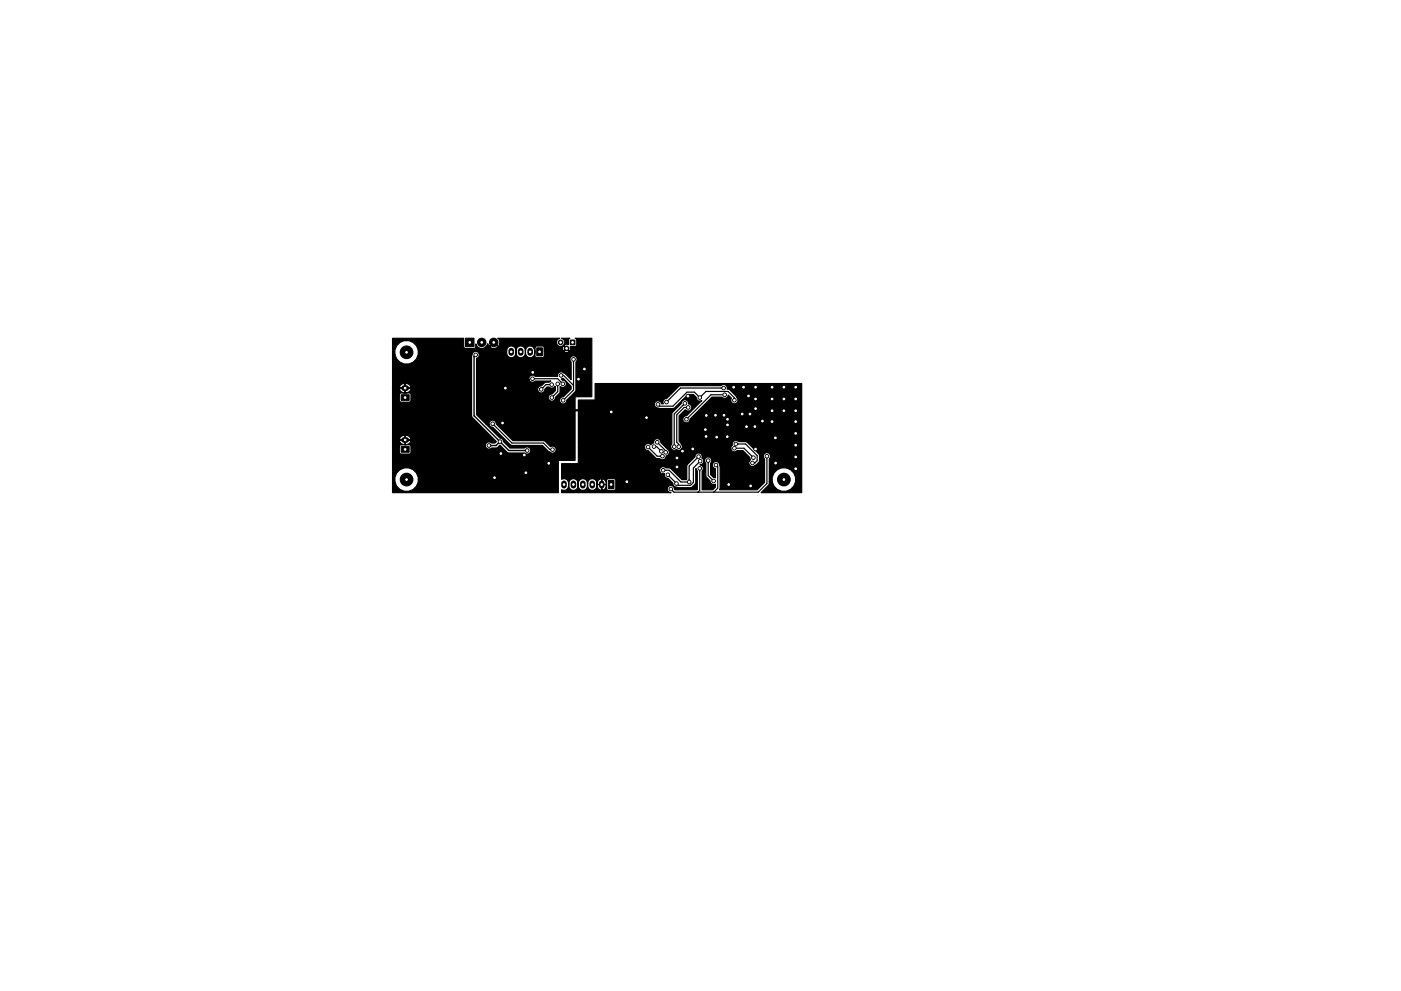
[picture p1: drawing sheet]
<svg xmlns="http://www.w3.org/2000/svg" width="297mm" height="210mm" viewBox="0 0 297 210" stroke-linecap="round" stroke-linejoin="round" font-family="sans-serif">
<g fill="#000" stroke="#000" stroke-width=".21">
<path d="M98.7 71.7h1.8v1.8h-1.8zM113.8 73.8h1.2v1.7h-1.2zM120.9 72.1h1v1h-1zM85.1 94.7h1.6v1.2h-1.6zM85.1 83.7h1.6v1.2h-1.6zM129 101.9h1.2v1.7h-1.2z"/>
<circle cx="86.2" cy="74.7" r="1.35"/>
<circle cx="100.9" cy="75.3" r=".37"/>
<circle cx="102.1" cy="72.6" r=".9"/>
<circle cx="104.7" cy="72.6" r=".9"/>
<circle cx="113" cy="79" r=".37"/>
<circle cx="118.9" cy="72.6" r=".5"/>
<circle cx="119" cy="79.6" r=".37"/>
<circle cx="120.1" cy="73.9" r=".5"/>
<circle cx="121.6" cy="76.2" r=".37"/>
<circle cx="123.9" cy="78.3" r=".37"/>
<circle cx="103.7" cy="94.5" r=".37"/>
<circle cx="104.4" cy="89.9" r=".37"/>
<circle cx="106" cy="93.7" r=".38"/>
<circle cx="106.2" cy="96.2" r=".37"/>
<circle cx="106.6" cy="89.7" r=".37"/>
<circle cx="107.1" cy="82.3" r=".37"/>
<circle cx="111.2" cy="96.5" r=".38"/>
<circle cx="111.8" cy="95.6" r=".38"/>
<circle cx="112.9" cy="80.3" r=".37"/>
<circle cx="114.8" cy="82.6" r=".37"/>
<circle cx="116.3" cy="98.3" r=".38"/>
<circle cx="117" cy="81.6" r=".38"/>
<circle cx="117" cy="84.3" r=".37"/>
<circle cx="117.1" cy="95.4" r=".37"/>
<circle cx="118.3" cy="81.4" r=".37"/>
<circle cx="119.3" cy="81.4" r=".38"/>
<circle cx="119.4" cy="84.9" r=".38"/>
<circle cx="122.7" cy="80.4" r=".37"/>
<circle cx="129.6" cy="87.4" r=".37"/>
<circle cx="137.1" cy="88.6" r=".37"/>
<circle cx="137.4" cy="94.9" r=".38"/>
<circle cx="138.7" cy="94.7" r=".37"/>
<circle cx="139.3" cy="93.8" r=".38"/>
<circle cx="139.5" cy="85.8" r=".37"/>
<circle cx="140.2" cy="95.8" r=".38"/>
<circle cx="140.5" cy="96.8" r=".37"/>
<circle cx="140.6" cy="99.8" r=".37"/>
<circle cx="141.1" cy="96" r=".38"/>
<circle cx="141.3" cy="85.3" r=".38"/>
<circle cx="142.9" cy="94.8" r=".37"/>
<circle cx="143.5" cy="97.2" r=".37"/>
<circle cx="143.5" cy="99.1" r=".37"/>
<circle cx="143.9" cy="94.8" r=".38"/>
<circle cx="144.7" cy="95.7" r=".37"/>
<circle cx="145.2" cy="85.6" r=".37"/>
<circle cx="145.5" cy="89" r=".37"/>
<circle cx="145.8" cy="84" r=".38"/>
<circle cx="145.9" cy="86.4" r=".38"/>
<circle cx="146.9" cy="95.2" r=".37"/>
<circle cx="148.1" cy="96.9" r=".38"/>
<circle cx="148.4" cy="99.4" r=".37"/>
<circle cx="148.4" cy="84.3" r=".38"/>
<circle cx="148.4" cy="97.8" r=".37"/>
<circle cx="149.5" cy="91.1" r=".37"/>
<circle cx="149.7" cy="92.6" r=".37"/>
<circle cx="149.8" cy="88.1" r=".37"/>
<circle cx="150.1" cy="97.7" r=".37"/>
<circle cx="151.7" cy="88.1" r=".37"/>
<circle cx="151.8" cy="98.7" r=".37"/>
<circle cx="151.9" cy="92.7" r=".37"/>
<circle cx="153.4" cy="82.3" r=".38"/>
<circle cx="153.5" cy="88.1" r=".38"/>
<circle cx="153.6" cy="83.8" r=".38"/>
<circle cx="154.2" cy="92.6" r=".38"/>
<circle cx="154.2" cy="89" r=".37"/>
<circle cx="154.2" cy="90.1" r=".37"/>
<circle cx="155.5" cy="82.1" r=".37"/>
<circle cx="155.7" cy="95.1" r=".37"/>
<circle cx="155.7" cy="84.9" r=".37"/>
<circle cx="156" cy="94.2" r=".37"/>
<circle cx="157.3" cy="87.8" r=".37"/>
<circle cx="157.6" cy="82.1" r=".37"/>
<circle cx="158.3" cy="90.5" r=".37"/>
<circle cx="158.7" cy="84" r=".37"/>
<circle cx="159" cy="87.8" r=".37"/>
<circle cx="159.5" cy="98.2" r=".37"/>
<circle cx="159.7" cy="97.1" r=".37"/>
<circle cx="160" cy="90.5" r=".37"/>
<circle cx="160.2" cy="95.3" r=".38"/>
<circle cx="160.2" cy="82.1" r=".37"/>
<circle cx="160.2" cy="86.7" r=".38"/>
<circle cx="160.2" cy="84.6" r=".38"/>
<circle cx="161.6" cy="89.3" r=".37"/>
<circle cx="162.6" cy="96.8" r=".37"/>
<circle cx="163.7" cy="89.4" r=".37"/>
<circle cx="163.7" cy="87.1" r=".37"/>
<circle cx="163.7" cy="82.1" r=".37"/>
<circle cx="163.7" cy="84.6" r=".37"/>
<circle cx="164.4" cy="92.9" r=".37"/>
<circle cx="164.5" cy="98.2" r=".37"/>
<circle cx="166.2" cy="87.1" r=".37"/>
<circle cx="166.2" cy="82.1" r=".37"/>
<circle cx="166.2" cy="84.6" r=".38"/>
<circle cx="168.7" cy="87.1" r=".37"/>
<circle cx="168.7" cy="89.4" r=".37"/>
<circle cx="168.7" cy="82.1" r=".37"/>
<circle cx="168.7" cy="96.9" r=".37"/>
<circle cx="168.7" cy="94.4" r=".37"/>
<circle cx="168.7" cy="99.4" r=".37"/>
<circle cx="168.7" cy="91.9" r=".37"/>
<circle cx="168.7" cy="84.6" r=".37"/>
<circle cx="86.2" cy="101.7" r="1.35"/>
<circle cx="104.9" cy="101.3" r=".37"/>
<circle cx="111.5" cy="100.3" r=".37"/>
<circle cx="132.9" cy="102.2" r=".37"/>
<circle cx="141.6" cy="100.7" r=".37"/>
<circle cx="142.2" cy="103.8" r=".37"/>
<circle cx="143.4" cy="102.6" r=".37"/>
<circle cx="146.1" cy="102.3" r=".38"/>
<circle cx="151.3" cy="102" r=".37"/>
<circle cx="154.5" cy="102.8" r=".38"/>
<circle cx="159.1" cy="103.1" r=".38"/>
<circle cx="166.2" cy="101.7" r="1.35"/>
</g>
<path d="M108.4 74.4v.5M110.4 74.4v.5M112.4 74.4v.5M85.7 93.3h.4M85.7 82.3h.4M119.6 102.5v.5M121.6 102.5v.5M123.6 102.5v.5M125.6 102.5v.5M127.6 102.5v.5" fill="none" stroke="#000" stroke-width="1.2"/>
<path d="M129.6 87.4h-.5l-.4-.4h-19.5l-2.7 2.7" fill="none" stroke="#000" stroke-width=".5"/>
<g fill="none" stroke="#000" stroke-width=".25">
<path d="M118.9 79.6h.6l2.1 2.2M121.6 76.2v6.5l-2.2 2.2M123.9 78.3l-1.3 1.2v.9M104.4 89.9l4.1 4.1h6.7l1.4 1.4h.5M112.9 80.3h5.3l1.1 1.1M117 81.6h-1.2l-1 1M118.2 81.4v1.7l-1.2 1.2M137.4 94.9l1.9 1.9h1.2M138.7 94.7h.5l1 1.1M139.3 93.8l1.8 1.8v.4M145.2 85.6l-2.3 2.2v7M145.9 86.4h-.9l-1.5 1.6v5.8l.4 .4v.6"/>
<path d="M148.1 96.9l-2 2v3.4h-1.7l-2.5-2.5h-1.3M148.4 99.4v4.7l-.4 .3M148.5 97.8l-1.5 1.5v3.1l-.6 .6h-2.6l-2.2-2.3M150.2 97.7v3.2l1.1 1.1M151.8 98.7l.4 .3v4.6l-.9 .8M153.4 82.3h-9.1l-3 3M153.6 83.8h-2.9l-5.2 5.2M154.6 88.6l-.4 .4M155.7 84.9v-.5l-1.3-1.3h-4.7l-1.3 1.2-1.2-1.1h-1.5l-3 3h-2.8l-.4-.4M155.7 95.1h2l2 2M156 94.2h2.1l2.4 2.5v1l-.4 .5h-.6M162.6 96.8v5.8l-1.9 1.8h-17.8l-.7-.6"/>
<path d="M143.4 102.6h.1M148 104.4h.1"/>
</g>
<path d="M100.8 75.3l-.3 .3v12.6l7.4 7.4h3.9M106 93.7l-.8 .8h-1.5" fill="none" stroke="#000" stroke-width=".3"/>
<path d="M83.2 71.8h15.1v1.7l.1 .3 .3 .1h1.9l.3-.2v-.7a1.27 1.27 0 0 0 .9 .9 1.27 1.27 0 0 0 1.3-.4h.7l.1 .2a1.12 1.12 0 0 0 1.6-.2l-.8-.9-.9 .9h-.7l.3-.6 .2 .5 .2 .1 .9-.9 .8 .9a1.03 1.03 0 0 0 0-1.7h13.2a.9 .9 0 0 0-.6 1.4 .9 .9 0 0 0 1.5 0 .9 .9 0 0 0-.5-1.4h1.7l-.3 .2v1.1l-.5-.1-.4 .3 1.1 1.2a.66 .66 0 0 0 .2-1h1l.4-.2v-1.2l-.3-.3h3.5v12.4l-3.6 .1v13.4l-3.5 .1v6.7h-35.2v-2.3h.5l.4 .9a2.53 2.53 0 0 0 4.2 .1 2.53 2.53 0 0 0-1.6-3.9 2.53 2.53 0 0 0-3 2.9h-.5v-7.5h1.5v1.2l.2 .4h1.8l.3-.1 .1-.3v-1.2l-.2-.3h-1.8l-.3 .1-.1 .2h-1.5v-1.2h1.5a1.02 1.02 0 0 0 1.2 .8v-1v1h.3a.84 .84 0 0 0 .8-1l-3.8 .2v-.3l2.7 .1v-.9v.9h1.1l.1-.1a1.31 1.31 0 0 0-1.2-.8 1.31 1.31 0 0 0-1.2 .8h-1.5v-9.5h1.5v1.2l.2 .4h1.8l.3-.1 .1-.3v-1.2l-.2-.3h-1.8l-.3 .1-.1 .2h-1.5v-1.2h1.5a1.02 1.02 0 0 0 1.2 .8v-1v1h.3a.84 .84 0 0 0 .8-1l-3.8 .2v-.3l2.7 .1v-.9v.9h1.1l.1-.1a1.31 1.31 0 0 0-1.2-.8 1.31 1.31 0 0 0-1.2 .8h-1.5v-7h.5l.4 .9a2.48 2.48 0 0 0 2.4 1.2 2.48 2.48 0 0 0 2-1.7h11.5v12.8l5.2 5.3-.2 .3h-.8a.76 .76 0 0 0-1.1 0 .76 .76 0 0 0 0 1.1 .76 .76 0 0 0 1.1 0l1.2-.1 .6-.5 1.7 1.6 3.6 .1a.77 .77 0 0 0 1.1-.1 .77 .77 0 0 0-.1-1.1 .77 .77 0 0 0-1.1 .1h-3.1l-1.3-1.4a.72 .72 0 0 0-.8-.8l-2.9-2.9h.6a.74 .74 0 0 0 .8 .7l3.9 3.8h6.6l1.4 1.4a.79 .79 0 0 0 1.1 .2 .79 .79 0 0 0 .3-1 .79 .79 0 0 0-1.1-.3l-1.1-1.2-.4-.1h-6.4l-3.6-3.6a.76 .76 0 0 0-.8-.8 .76 .76 0 0 0-.7 .9h-.6l-2.1-2v-7.5h11.1a.76 .76 0 0 0 .6 .6 .76 .76 0 0 0 .8-.2h3.3l-.4 .2h-.8l-.8 .8h-.2a.77 .77 0 0 0-.6 .8 .77 .77 0 0 0 .8 .7 .77 .77 0 0 0 .7-.8l.5-.5h.4a.74 .74 0 0 0 1.3-.2v1l-.7 .7h-.1a.77 .77 0 0 0-.7 .9 .77 .77 0 0 0 .9 .6 .77 .77 0 0 0 .7-.8l.9-1 .1-1.3a.78 .78 0 0 0 1.2-.2 .78 .78 0 0 0-.5-1.1l-.5-.3 .4-.1 1.7 1.7v.5l-1.7 1.7a.76 .76 0 0 0-.8 .7 .76 .76 0 0 0 .8 .8 .76 .76 0 0 0 .8-.8l1.9-2v-6.1a.76 .76 0 0 0 .1-1.1 .76 .76 0 0 0-1.2 0 .76 .76 0 0 0 .1 1.1v3.7l-1.6-1.3a.76 .76 0 0 0-.9-.2 .76 .76 0 0 0-.4 .8h-4.7l-.2-.1a.77 .77 0 0 0-.8 0 .77 .77 0 0 0-.4 .8h-11.1v-4.5a.79 .79 0 0 0 .6-.9 .79 .79 0 0 0-1-.6 .79 .79 0 0 0-.6 .9v.2h-11.5l.2-.4v-.8h18.7v.5a.98 .98 0 0 0 1 1 .98 .98 0 0 0 1-1v-.5a1.08 1.08 0 0 0 1 1.5 1.08 1.08 0 0 0 1-1.5v.5a.98 .98 0 0 0 1 1 .98 .98 0 0 0 1-1l-.2-1.1h.2v1.8l.4 .3 1.5-.1 .1-1.3h4.2a.65 .65 0 0 0 1.1 0l-.6-.6-.5 .6h-4.2v-.4h3.8l.4 .4 .5-.6-.5-.5-.3 .3-.1 .4h-3.8v-.4l-.4-.3h-1.2l-.3 .1-.1 .3-.3-.1a1.01 1.01 0 0 0-1.1-.2 1.01 1.01 0 0 0-.6 .9 1 1 0 0 0-1-1 1 1 0 0 0-1 1 .98 .98 0 0 0-1-1 .98 .98 0 0 0-1 1h-18.7v-.1a2.53 2.53 0 0 0-3-2 2.53 2.53 0 0 0-2 2.9h-.5zM122.6 84.9l3.5-.1 .1-3.4h43.8v23.1h-8.6l1.6-1.6 .1-.7h.6a2.53 2.53 0 0 0 3.9 1.6 2.53 2.53 0 0 0 0-4.2 2.53 2.53 0 0 0-3.9 1.7v.9h-.6v-4.8l.1-.2a.77 .77 0 0 0-.1-1 .77 .77 0 0 0-1.1 .1 .77 .77 0 0 0 .1 1.1v5l-1.6 1.5h-8l.2-.3v-4.6l-.1-.3a.77 .77 0 0 0-.7-.8 .77 .77 0 0 0-.9 .7 .77 .77 0 0 0 .7 .8v2l-.4-.1-.6-.6v-2.4l.1-.2a.77 .77 0 0 0-.2-1 .77 .77 0 0 0-1 .1 .77 .77 0 0 0 0 1.1l.1 2.8 .8 .9a.75 .75 0 0 0 1.2 .7v.7l-.6 .5h-2.2v-4a.75 .75 0 0 0 .2-.8 .75 .75 0 0 0-.7-.5 .76 .76 0 0 0 .8-.5 .76 .76 0 0 0-.4-.9 .76 .76 0 0 0-.6-1.1 .76 .76 0 0 0-.8 .8l-1.8 1.8-.1 3.1h-.9l-2.5-2.5a1.4 1.4 0 0 1-1.3-.3 .77 .77 0 0 0-1 .8 .77 .77 0 0 0 1.1 .7 .74 .74 0 0 0 .7 1l1.1 1v.2a1.28 1.28 0 0 0 1.1 .8l2.8-.1 .8-.7 .1-.3 .1-3 .3 .5-.1 4h-4.7l-.1-.1a.76 .76 0 0 0-.8-.8 .76 .76 0 0 0-.7 .8 .76 .76 0 0 0 .8 .7h-23.2v-.6a1.06 1.06 0 0 0 1.2-.1 1.06 1.06 0 0 0 .3-1.3v.6a.98 .98 0 0 0 1 1 .98 .98 0 0 0 1-1v-.6a1.08 1.08 0 0 0 1 1.6 1.08 1.08 0 0 0 1-1.6v.6a1 1 0 0 0 1.1 .9 1 1 0 0 0 .9-1.2v.2a.84 .84 0 0 0 1 .9v-1.1v1.1l.1 .1a1.02 1.02 0 0 0 .9-1.2h-2v-.3v.3h1v-1.1v1.1h1l-.3-.9h.3l.1 2 1.5 .1 .3-.2v-2.1l-1.5-.1-.3 .1-.1 .2h-.3a1.01 1.01 0 0 0-1.1-.3 1.01 1.01 0 0 0-.6 .9 1 1 0 0 0-1-1 1 1 0 0 0-1 1 1 1 0 0 0-1-1 1 1 0 0 0-1 1 1 1 0 0 0-1-1 1 1 0 0 0-1 1 .96 .96 0 0 0-1.5-.8v-3.3l3.5-.1v-3.3h14a.74 .74 0 0 0 .8 .6l1.6 1.5 .9 .2a.82 .82 0 0 0 .9 .2 .82 .82 0 0 0 .5-.8 .79 .79 0 0 0 .6-.6 .79 .79 0 0 0-.4-.8l-.4-.4h1.1a.86 .86 0 0 0 1.3 .5 .75 .75 0 0 0 1-.2h10.4l.2 .3a.75 .75 0 0 0 1.2 .1h1.2l1.5 1.5 .1 .5a.81 .81 0 0 0-.1 1.2 .81 .81 0 0 0 1.3-.1l.7-.8v-1.2l-.1-.4-2.6-2.6h-1.7l-.2-.1a.78 .78 0 0 0-.9 0 .78 .78 0 0 0-.2 .9l-.2 .2-.2 .5h-10.4a1.34 1.34 0 0 0-.5-1.6v-5.4l1.2-1.2a.79 .79 0 0 0 1.4-.1 .79 .79 0 0 0-.6-1.2 .76 .76 0 0 0-.7-.9 .76 .76 0 0 0-.8 .8l-2 2-.1 6.6-.2 .7h-1.1l-1-1v-.2a.77 .77 0 0 0-.9-.6 .77 .77 0 0 0-.6 .9l-.6 .4a.76 .76 0 0 0-.9-.2 .76 .76 0 0 0-.5 .8h-14v-9.1h16.1l.4 .5 .8 .3h2.8l.3-.2 2.9-2.8h1.1l.6 .6v.2a.77 .77 0 0 0 1.2 .5l-3.2 3.2h-.2a.77 .77 0 0 0-.6 .9 .77 .77 0 0 0 .8 .6 .77 .77 0 0 0 .7-.8l4.7-4.6h2.1a.75 .75 0 0 0 .8 .2 .75 .75 0 0 0 .5-.7l.7 .7a.77 .77 0 0 0 .1 1 .77 .77 0 0 0 1.1-.1 .77 .77 0 0 0-.1-1l-.1-.4-1.4-1.3-.5-.2a.76 .76 0 0 0-.4-.8 .76 .76 0 0 0-.9 .1l-8.8 .1-2.8 2.6a.75 .75 0 0 0-.7 1.2l-.3-.1a.77 .77 0 0 0-.9-.6 .77 .77 0 0 0-.7 .9h-16.1z" fill="#000" stroke="#000" stroke-width=".25"/>
<g fill="#fff" stroke="#fff" stroke-width=".21">
<circle cx="161.6" cy="89.3" r=".18"/>
<circle cx="160" cy="90.5" r=".17"/>
<circle cx="158.3" cy="90.5" r=".17"/>
<circle cx="111.2" cy="96.5" r=".17"/>
<circle cx="159.2" cy="103.1" r=".17"/>
<circle cx="168.7" cy="84.6" r=".18"/>
<circle cx="158.7" cy="84" r=".18"/>
<circle cx="151.9" cy="92.7" r=".18"/>
<circle cx="149.6" cy="91.1" r=".17"/>
<circle cx="151.7" cy="88.1" r=".17"/>
<circle cx="153.5" cy="88.1" r=".17"/>
<circle cx="154.2" cy="90.1" r=".18"/>
<circle cx="149.7" cy="88.1" r=".17"/>
<circle cx="149.7" cy="92.6" r=".17"/>
<circle cx="154.2" cy="92.6" r=".17"/>
<circle cx="106.5" cy="89.7" r=".17"/>
<circle cx="157.3" cy="87.8" r=".17"/>
<circle cx="159" cy="87.8" r=".17"/>
<circle cx="160.2" cy="86.7" r=".17"/>
<circle cx="160.2" cy="84.6" r=".18"/>
<circle cx="160.2" cy="82.1" r=".17"/>
<circle cx="157.6" cy="82.1" r=".17"/>
<circle cx="164.4" cy="98.2" r=".17"/>
<circle cx="168.7" cy="99.4" r=".17"/>
<circle cx="168.7" cy="96.9" r=".17"/>
<circle cx="168.7" cy="94.4" r=".17"/>
<circle cx="168.7" cy="91.9" r=".17"/>
<circle cx="163.7" cy="89.4" r=".17"/>
<circle cx="168.7" cy="89.4" r=".17"/>
<circle cx="168.7" cy="87.1" r=".17"/>
<circle cx="166.2" cy="87.1" r=".17"/>
<circle cx="163.7" cy="87.1" r=".17"/>
<circle cx="163.7" cy="84.6" r=".18"/>
<circle cx="166.2" cy="84.6" r=".18"/>
<circle cx="168.7" cy="82.1" r=".17"/>
<circle cx="166.2" cy="82.1" r=".17"/>
<circle cx="163.7" cy="82.1" r=".17"/>
<circle cx="155.6" cy="82.1" r=".17"/>
<circle cx="143.5" cy="97.2" r=".17"/>
<circle cx="143.5" cy="99.1" r=".17"/>
<circle cx="144.7" cy="95.7" r=".17"/>
<circle cx="160.2" cy="95.3" r=".17"/>
<circle cx="154.2" cy="89" r=".17"/>
<circle cx="154.5" cy="102.8" r=".17"/>
<circle cx="137.1" cy="88.6" r=".18"/>
<circle cx="146.9" cy="95.2" r=".17"/>
<circle cx="129.6" cy="87.4" r=".17"/>
<circle cx="145.9" cy="84" r=".17"/>
<circle cx="164.4" cy="92.9" r=".17"/>
<circle cx="113" cy="79" r=".18"/>
<circle cx="123.9" cy="78.3" r=".18"/>
<circle cx="122.6" cy="80.4" r=".17"/>
<circle cx="132.9" cy="102.2" r=".18"/>
<circle cx="111.5" cy="100.3" r=".18"/>
<circle cx="116.4" cy="98.3" r=".17"/>
<circle cx="104.8" cy="101.3" r=".17"/>
<circle cx="106.2" cy="96.2" r=".18"/>
<circle cx="107.1" cy="82.3" r=".18"/>
<circle cx="103.7" cy="94.5" r=".17"/>
<circle cx="111.8" cy="95.6" r=".17"/>
<circle cx="100.8" cy="75.3" r=".18"/>
<circle cx="106" cy="93.7" r=".18"/>
<circle cx="142.2" cy="103.8" r=".18"/>
<circle cx="148.4" cy="99.4" r=".18"/>
<circle cx="155.7" cy="84.9" r=".17"/>
<circle cx="139.5" cy="85.8" r=".17"/>
<circle cx="148.4" cy="84.3" r=".18"/>
<circle cx="151.8" cy="98.7" r=".17"/>
<circle cx="162.6" cy="96.8" r=".17"/>
<circle cx="119.4" cy="84.9" r=".17"/>
<circle cx="121.6" cy="76.2" r=".17"/>
<circle cx="118.9" cy="79.6" r=".18"/>
<circle cx="104.4" cy="89.9" r=".18"/>
<circle cx="117.1" cy="95.4" r=".18"/>
<circle cx="153.6" cy="83.8" r=".18"/>
<circle cx="145.5" cy="89" r=".17"/>
<circle cx="153.4" cy="82.3" r=".17"/>
<circle cx="141.3" cy="85.3" r=".17"/>
<circle cx="140.5" cy="96.8" r=".17"/>
<circle cx="137.4" cy="94.9" r=".17"/>
<circle cx="140.2" cy="95.8" r=".17"/>
<circle cx="138.7" cy="94.7" r=".17"/>
<circle cx="141.1" cy="96" r=".17"/>
<circle cx="139.3" cy="93.8" r=".17"/>
<circle cx="143.4" cy="102.6" r=".17"/>
<circle cx="141.6" cy="100.7" r=".17"/>
<circle cx="148.5" cy="97.8" r=".17"/>
<circle cx="146.1" cy="102.3" r=".17"/>
<circle cx="140.6" cy="99.8" r=".17"/>
<circle cx="148.1" cy="96.9" r=".17"/>
<circle cx="159.7" cy="97.1" r=".17"/>
<circle cx="155.7" cy="95.1" r=".17"/>
<circle cx="150.2" cy="97.7" r=".17"/>
<circle cx="151.3" cy="102" r=".18"/>
<circle cx="119.3" cy="81.4" r=".17"/>
<circle cx="112.9" cy="80.3" r=".17"/>
<circle cx="114.8" cy="82.6" r=".17"/>
<circle cx="117" cy="81.6" r=".17"/>
<circle cx="145.2" cy="85.6" r=".18"/>
<circle cx="142.9" cy="94.8" r=".17"/>
<circle cx="143.9" cy="94.8" r=".17"/>
<circle cx="145.9" cy="86.4" r=".17"/>
<circle cx="117" cy="84.3" r=".17"/>
<circle cx="118.2" cy="81.4" r=".17"/>
<circle cx="156" cy="94.2" r=".17"/>
<circle cx="159.5" cy="98.2" r=".17"/>
<circle cx="114.4" cy="74.6" r=".18"/>
<circle cx="112.4" cy="74.6" r=".18"/>
<circle cx="110.4" cy="74.6" r=".18"/>
<circle cx="108.4" cy="74.6" r=".18"/>
<circle cx="166.2" cy="101.7" r=".17"/>
<circle cx="86.2" cy="101.7" r=".17"/>
<circle cx="85.9" cy="95.3" r=".18"/>
<circle cx="85.9" cy="93.3" r=".18"/>
<circle cx="129.6" cy="102.8" r=".17"/>
<circle cx="127.6" cy="102.8" r=".17"/>
<circle cx="125.6" cy="102.8" r=".17"/>
<circle cx="123.6" cy="102.8" r=".17"/>
<circle cx="121.6" cy="102.8" r=".17"/>
<circle cx="119.6" cy="102.8" r=".17"/>
<circle cx="99.6" cy="72.6" r=".18"/>
<circle cx="104.7" cy="72.6" r=".18"/>
<circle cx="102.1" cy="72.6" r=".18"/>
<circle cx="120.1" cy="73.9" r=".18"/>
<circle cx="118.9" cy="72.6" r=".18"/>
<circle cx="121.4" cy="72.6" r=".18"/>
<circle cx="85.9" cy="84.3" r=".18"/>
<circle cx="85.9" cy="82.3" r=".18"/>
<circle cx="86.2" cy="74.7" r=".17"/>
</g>
</svg>
